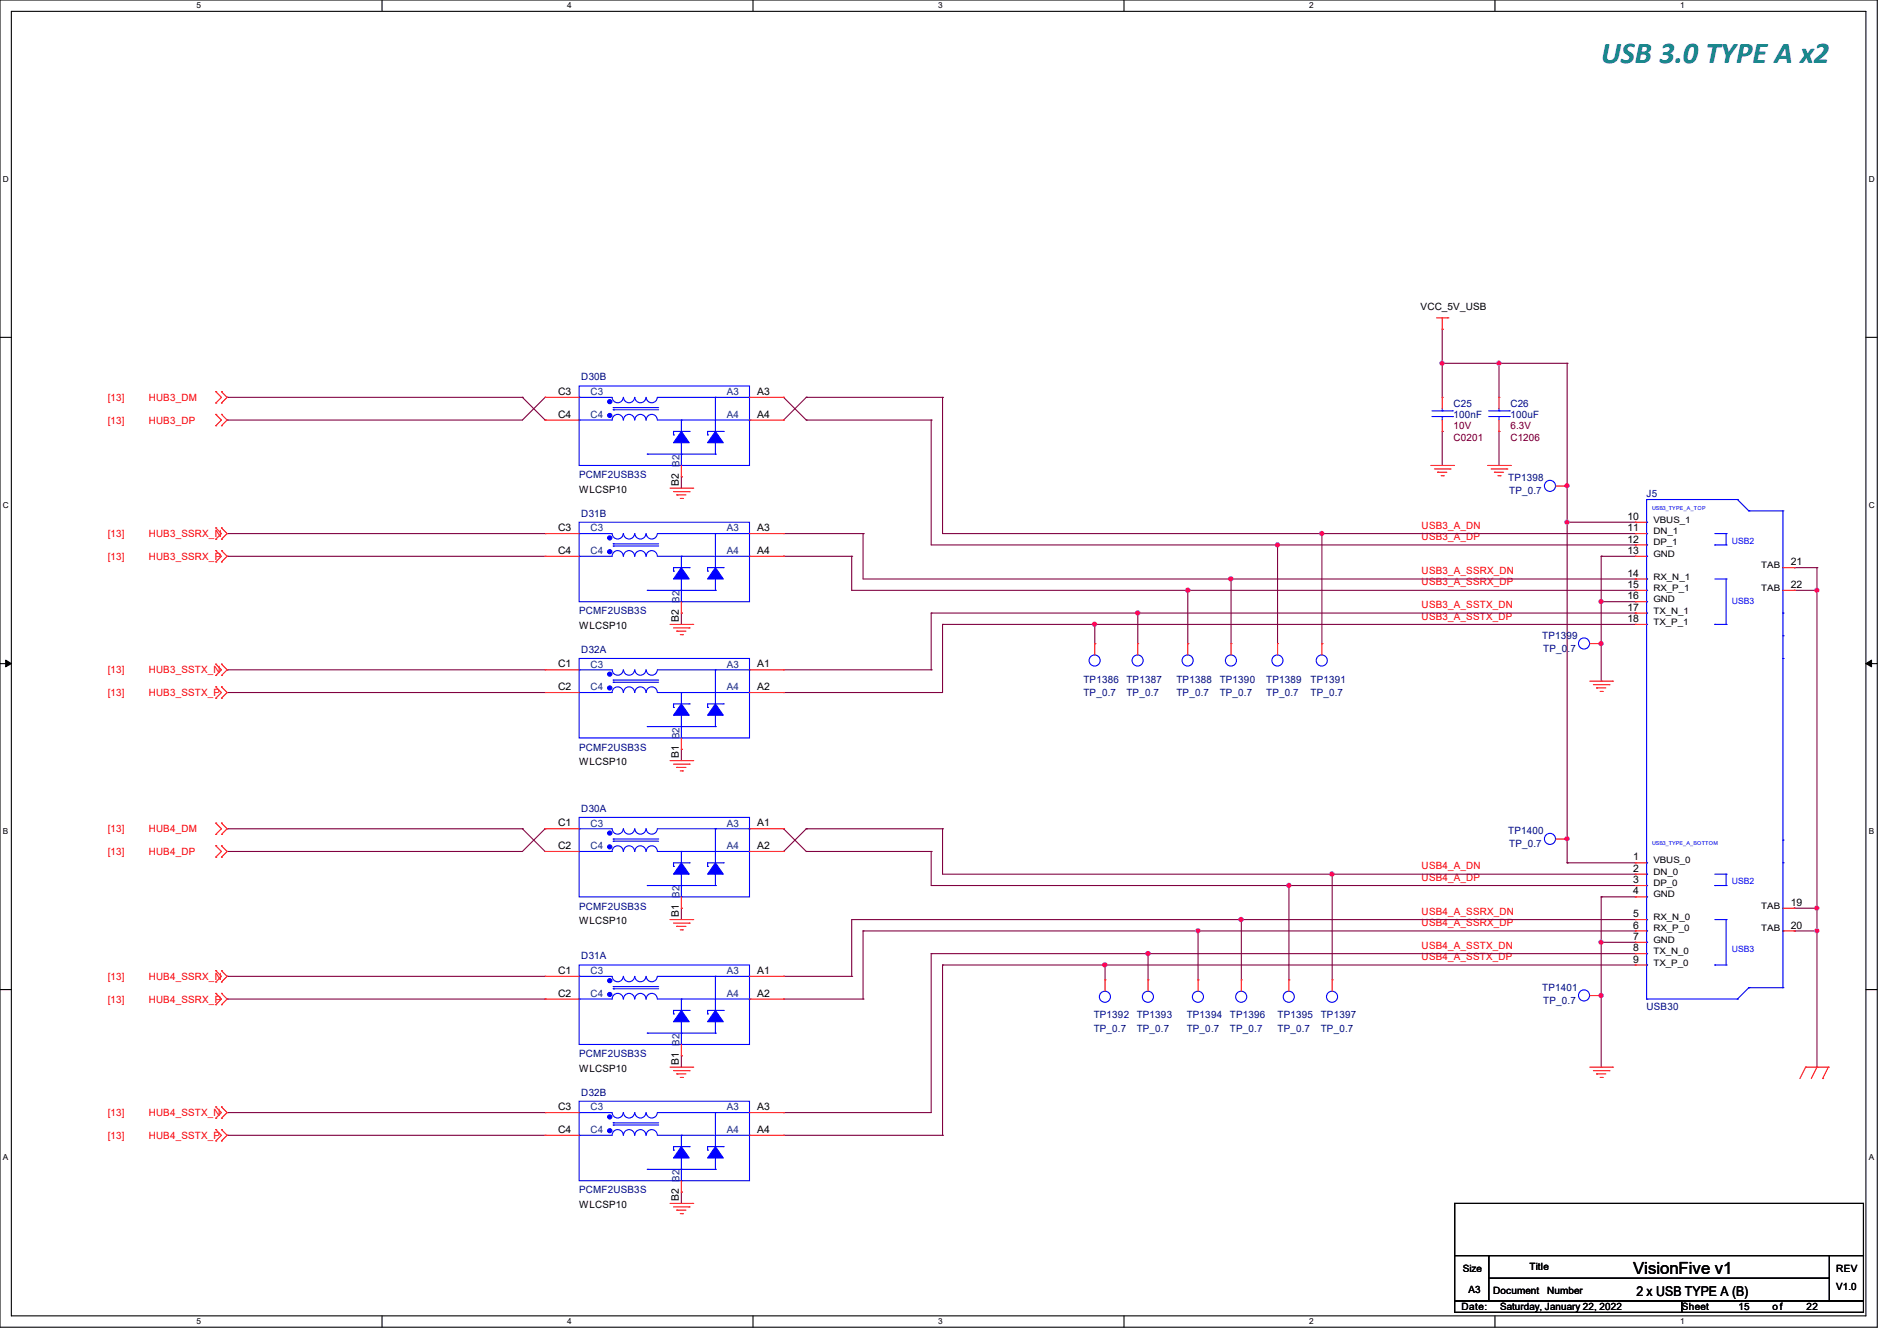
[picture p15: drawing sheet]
<svg xmlns="http://www.w3.org/2000/svg" width="297mm" height="210mm" viewBox="0 0 297 210" stroke-linecap="round" stroke-linejoin="round" font-family="sans-serif">
<defs><g id="words">
<text font-size="4.7" fill="#008080" x="250.7" y="9.9">USB 3.0 TYPE A x2</text>
<text font-size="2.6" x="255.7" y="199.6">VisionFive v1</text>
<text font-size="2.1" x="256.2" y="203">2 x USB TYPE A (B)</text>
<g font-size="1.6">
<text x="222.4" y="48.6">VCC_5V_USB</text>
<text x="87.4" y="61.8">C3</text>
<text x="87.4" y="65.4">C4</text>
<text x="118.6" y="61.8">A3</text>
<text x="118.6" y="65.4">A4</text>
<text x="90.7" y="77.2">WLCSP10</text>
<text x="106.3" y="76.1" transform="rotate(-90 106.3 76.1)">B2 B2</text>
<text x="87.4" y="83.2">C3</text>
<text x="118.6" y="83.2">A3</text>
<text x="254.8" y="81.4">10</text>
<text x="254.8" y="83.2">11</text>
<text x="87.4" y="86.7">C4</text>
<text x="118.6" y="86.7">A4</text>
<text x="254.8" y="85">12</text>
<text x="254.8" y="86.7">13</text>
<text x="280.4" y="88.5">21</text>
<text x="254.8" y="90.3">14</text>
<text x="254.8" y="92.1">15</text>
<text x="254.8" y="93.9">16</text>
<text x="254.8" y="95.6">17</text>
<text x="280.4" y="92.1">22</text>
<text x="90.7" y="98.5">WLCSP10</text>
<text x="106.3" y="97.4" transform="rotate(-90 106.3 97.4)">B2 B2</text>
<text x="254.8" y="97.4">18</text>
<text x="87.4" y="104.5">C1</text>
<text x="118.6" y="104.5">A1</text>
<text x="87.4" y="108.1">C2</text>
<text x="118.6" y="108.1">A2</text>
<text x="90.7" y="119.8">WLCSP10</text>
<text x="106.3" y="118.8" transform="rotate(-90 106.3 118.8)">B1 B2</text>
<text x="87.4" y="129.4">C1</text>
<text x="118.6" y="129.4">A1</text>
<text x="87.4" y="133">C2</text>
<text x="118.6" y="133">A2</text>
<text x="255.7" y="134.7">1</text>
<text x="255.7" y="136.5">2</text>
<text x="106.3" y="143.7" transform="rotate(-90 106.3 143.7)">B1 B2</text>
<text x="255.7" y="138.3">3</text>
<text x="255.7" y="140.1">4</text>
<text x="255.7" y="143.6">5</text>
<text x="280.4" y="141.9">19</text>
<text x="90.7" y="144.7">WLCSP10</text>
<text x="255.7" y="145.4">6</text>
<text x="255.7" y="147.2">7</text>
<text x="255.7" y="149">8</text>
<text x="280.4" y="145.4">20</text>
<text x="87.4" y="152.5">C1</text>
<text x="118.6" y="152.5">A1</text>
<text x="255.7" y="150.8">9</text>
<text x="87.4" y="156.1">C2</text>
<text x="118.6" y="156.1">A2</text>
<text x="90.7" y="167.8">WLCSP10</text>
<text x="106.3" y="166.8" transform="rotate(-90 106.3 166.8)">B1 B2</text>
<text x="87.4" y="173.9">C3</text>
<text x="118.6" y="173.9">A3</text>
<text x="87.4" y="177.4">C4</text>
<text x="118.6" y="177.4">A4</text>
<text x="90.7" y="189.2">WLCSP10</text>
<text x="106.3" y="188.1" transform="rotate(-90 106.3 188.1)">B2 B2</text>
<text x="229" y="199.1">Size</text>
<text x="229.9" y="202.5">A3</text>
<text x="233.8" y="202.7">Document</text>
<text x="239.5" y="199">Title</text>
<text x="242.2" y="202.7">Number</text>
<text x="287.5" y="202">V1.0</text>
<text x="287.5" y="199.1">REV</text>
<text x="228.8" y="205.2">Date:</text>
<text x="234.9" y="205.2">Saturday, January 22, 2022</text>
<text x="263.3" y="205.2">Sheet</text>
<text x="272.2" y="205.2">15</text>
<text x="277.5" y="205.2">o f</text>
<text x="282.9" y="205.2">22</text>
</g>
<g font-size="1.6" fill="#000080">
<text x="91" y="59.6">D30B</text>
<text x="227.6" y="63.7">C25</text>
<text x="227.6" y="65.4">100nF</text>
<text x="236.5" y="63.7">C26</text>
<text x="236.5" y="65.4">100uF</text>
<text x="90.7" y="74.9">PCMF2USB3S</text>
<text x="236.1" y="75.4">TP1398</text>
<text x="236.3" y="77.3">TP_0.7</text>
<text x="257.8" y="77.9">J5</text>
<text x="91" y="80.9">D31B</text>
<text x="90.7" y="96.2">PCMF2USB3S</text>
<text x="241.5" y="100.1">TP1399</text>
<text x="91" y="102.2">D32A</text>
<text x="169.6" y="106.9">TP1386</text>
<text x="176.4" y="106.9">TP1387</text>
<text x="184.2" y="106.9">TP1388</text>
<text x="191" y="106.9">TP1390</text>
<text x="198.2" y="106.9">TP1389</text>
<text x="205.2" y="106.9">TP1391</text>
<text x="241.6" y="102.1">TP_0.7</text>
<text x="169.6" y="109">TP_0.7</text>
<text x="176.4" y="109">TP_0.7</text>
<text x="184.2" y="109">TP_0.7</text>
<text x="191" y="109">TP_0.7</text>
<text x="198.2" y="109">TP_0.7</text>
<text x="205.2" y="109">TP_0.7</text>
<text x="90.7" y="117.6">PCMF2USB3S</text>
<text x="91" y="127.1">D30A</text>
<text x="236.1" y="130.7">TP1400</text>
<text x="236.3" y="132.7">TP_0.7</text>
<text x="90.7" y="142.4">PCMF2USB3S</text>
<text x="91" y="150.2">D31A</text>
<text x="241.5" y="155.2">TP1401</text>
<text x="171.2" y="159.5">TP1392</text>
<text x="171.2" y="161.6">TP_0.7</text>
<text x="178" y="159.5">TP1393</text>
<text x="178" y="161.6">TP_0.7</text>
<text x="185.8" y="159.5">TP1394</text>
<text x="185.8" y="161.6">TP_0.7</text>
<text x="192.6" y="159.5">TP1396</text>
<text x="192.6" y="161.6">TP_0.7</text>
<text x="200" y="159.5">TP1395</text>
<text x="200" y="161.6">TP_0.7</text>
<text x="206.8" y="159.5">TP1397</text>
<text x="206.8" y="161.6">TP_0.7</text>
<text x="241.6" y="157.2">TP_0.7</text>
<text x="257.8" y="158.2">USB30</text>
<text x="90.7" y="165.6">PCMF2USB3S</text>
<text x="91" y="171.6">D32B</text>
<text x="90.7" y="186.9">PCMF2USB3S</text>
</g>
<g font-size="1.6" fill="#f00">
<text x="16.9" y="62.8">[13]</text>
<text x="23.3" y="62.8">HUB3_DM</text>
<text x="16.9" y="66.3">[13]</text>
<text x="23.3" y="66.3">HUB3_DP</text>
<text x="222.6" y="82.8">USB3_A_DN</text>
<text x="16.9" y="87.7">[13]</text>
<text x="16.9" y="84.1">[13]</text>
<text x="23.3" y="87.7">HUB3_SSRX_P</text>
<text x="23.3" y="84.1">HUB3_SSRX_N</text>
<text x="222.6" y="89.9">USB3_A_SSRX_DN</text>
<text x="222.6" y="84.6">USB3_A_DP</text>
<text x="222.6" y="95.2">USB3_A_SSTX_DN</text>
<text x="222.6" y="91.7">USB3_A_SSRX_DP</text>
<text x="222.6" y="97">USB3_A_SSTX_DP</text>
<text x="16.9" y="105.4">[13]</text>
<text x="23.3" y="105.4">HUB3_SSTX_N</text>
<text x="16.9" y="109">[13]</text>
<text x="23.3" y="109">HUB3_SSTX_P</text>
<text x="16.9" y="130.3">[13]</text>
<text x="23.3" y="130.3">HUB4_DM</text>
<text x="16.9" y="133.9">[13]</text>
<text x="23.3" y="133.9">HUB4_DP</text>
<text x="222.6" y="137.9">USB4_A_DP</text>
<text x="222.6" y="136.1">USB4_A_DN</text>
<text x="222.6" y="143.3">USB4_A_SSRX_DN</text>
<text x="222.6" y="148.6">USB4_A_SSTX_DN</text>
<text x="222.6" y="145">USB4_A_SSRX_DP</text>
<text x="16.9" y="153.5">[13]</text>
<text x="23.3" y="153.5">HUB4_SSRX_N</text>
<text x="222.6" y="150.4">USB4_A_SSTX_DP</text>
<text x="16.9" y="157">[13]</text>
<text x="23.3" y="157">HUB4_SSRX_P</text>
<text x="16.9" y="178.3">[13]</text>
<text x="16.9" y="174.8">[13]</text>
<text x="23.3" y="178.3">HUB4_SSTX_P</text>
<text x="23.3" y="174.8">HUB4_SSTX_N</text>
</g>
<g font-size="1.6" fill="#004080">
<text x="92.5" y="61.9">C3</text>
<text x="92.5" y="65.4">C4</text>
<text x="113.8" y="61.9">A3</text>
<text x="113.8" y="65.4">A4</text>
<text x="92.5" y="83.2">C3</text>
<text x="113.8" y="83.2">A3</text>
<text x="92.5" y="86.8">C4</text>
<text x="113.8" y="86.8">A4</text>
<text x="92.5" y="104.6">C3</text>
<text x="113.8" y="104.6">A3</text>
<text x="92.5" y="108.1">C4</text>
<text x="113.8" y="108.1">A4</text>
<text x="92.5" y="129.5">C3</text>
<text x="113.8" y="129.5">A3</text>
<text x="92.5" y="133">C4</text>
<text x="113.8" y="133">A4</text>
<text x="92.5" y="152.6">C3</text>
<text x="113.8" y="152.6">A3</text>
<text x="92.5" y="156.1">C4</text>
<text x="113.8" y="156.1">A4</text>
<text x="92.5" y="173.9">C3</text>
<text x="113.8" y="173.9">A3</text>
<text x="92.5" y="177.5">C4</text>
<text x="113.8" y="177.5">A4</text>
</g>
<g font-size="1.6" fill="#800000">
<text x="227.6" y="69">C0201</text>
<text x="227.6" y="67.2">10V</text>
<text x="236.5" y="69">C1206</text>
<text x="236.5" y="67.2">6.3V</text>
</g>
<g font-size="1.4">
<text x="258.9" y="81.9">VBUS_1</text>
<text x="258.9" y="83.6">DN_1</text>
<text x="258.9" y="85.4">DP_1</text>
<text x="258.9" y="87.2">GND</text>
<text x="275.8" y="89">TAB</text>
<text x="258.9" y="90.8">RX_N_1</text>
<text x="258.9" y="92.5">RX_P_1</text>
<text x="258.9" y="94.3">GND</text>
<text x="275.8" y="92.5">TAB</text>
<text x="258.9" y="96.1">TX_N_1</text>
<text x="258.9" y="97.9">TX_P_1</text>
<text x="258.9" y="135.2">VBUS_0</text>
<text x="258.9" y="137">DN_0</text>
<text x="258.9" y="138.8">DP_0</text>
<text x="258.9" y="140.5">GND</text>
<text x="275.8" y="142.3">TAB</text>
<text x="258.9" y="144.1">RX_N_0</text>
<text x="258.9" y="145.9">RX_P_0</text>
<text x="258.9" y="147.7">GND</text>
<text x="258.9" y="149.4">TX_N_0</text>
<text x="275.8" y="145.9">TAB</text>
<text x="258.9" y="151.2">TX_P_0</text>
</g>
<g font-size="1.4" fill="#00f">
<text x="271.1" y="85.1">USB2</text>
<text x="271.1" y="94.6">USB3</text>
<text x="271.1" y="138.5">USB2</text>
<text x="271.1" y="149.1">USB3</text>
</g>
<g font-size="1.3">
<text x="30.8" y="1.3">5</text>
<text x="88.8" y="1.3">4</text>
<text x="146.9" y="1.3">3</text>
<text x="205" y="1.3">2</text>
<text x="263.1" y="1.3">1</text>
<text x=".5" y="28.4">D</text>
<text x="292.6" y="28.4">D</text>
<text x=".5" y="79.5">C</text>
<text x="292.6" y="79.5">C</text>
<text x=".5" y="130.6">B</text>
<text x="292.6" y="130.6">B</text>
<text x=".5" y="181.7">A</text>
<text x="292.6" y="181.7">A</text>
<text x="30.8" y="207.4">5</text>
<text x="88.8" y="207.4">4</text>
<text x="146.9" y="207.4">3</text>
<text x="205" y="207.4">2</text>
<text x="263.1" y="207.4">1</text>
</g>
<g font-size=".8" fill="#00f">
<text x="258.7" y="79.9">USB3_TYPE_A_TOP</text>
<text x="258.7" y="132.4">USB3_TYPE_A_BOTTOM</text>
</g>
</g></defs>
<path d="M0 0h293.9v207.9h-293.9zM1.8 1.8h290.3v204.3h-290.3z" fill="none" stroke="#000" stroke-width=".17"/>
<g fill="#fff">
<path d="M30.8 .2h.7v1.4h-.7z"/>
<path d="M30.8 206.2h.7v1.4h-.7z"/>
</g>
<path d="M59.8 0v1.8M59.8 206.1v1.8" fill="none" stroke="#000" stroke-width=".17"/>
<g fill="#fff">
<path d="M88.8 .2h.7v1.4h-.7z"/>
<path d="M88.8 206.2h.7v1.4h-.7z"/>
</g>
<path d="M117.9 0v1.8M117.9 206.1v1.8" fill="none" stroke="#000" stroke-width=".17"/>
<g fill="#fff">
<path d="M146.9 .2h.7v1.4h-.7z"/>
<path d="M146.9 206.2h.7v1.4h-.7z"/>
</g>
<path d="M176 0v1.8M176 206.1v1.8" fill="none" stroke="#000" stroke-width=".17"/>
<g fill="#fff">
<path d="M205 .2h.7v1.4h-.7z"/>
<path d="M205 206.2h.7v1.4h-.7z"/>
</g>
<path d="M234.1 0v1.8M234.1 206.1v1.8" fill="none" stroke="#000" stroke-width=".17"/>
<g fill="#fff">
<path d="M263.1 .2h.6v1.4h-.6z"/>
<path d="M263.1 206.2h.6v1.4h-.6z"/>
<path d="M.5 27.3h.9v1.4h-.9z"/>
<path d="M292.6 27.3h.9v1.4h-.9z"/>
<path d="M.5 78.4h.9v1.4h-.9z"/>
<path d="M292.6 78.4h.9v1.4h-.9z"/>
</g>
<path d="M0 52.8h1.8M292.1 52.8h1.8" fill="none" stroke="#000" stroke-width=".17"/>
<g fill="#fff">
<path d="M.5 129.5h.8v1.4h-.8z"/>
<path d="M292.6 129.5h.8v1.4h-.8z"/>
</g>
<path d="M0 103.9h1.8M292.1 103.9h1.8" fill="none" stroke="#000" stroke-width=".17"/>
<path d="M.9 103.4l.9 .5-.9 .5zM292.1 103.9l.9-.5v1z" fill="#000" stroke="#000" stroke-width=".16"/>
<g fill="#fff">
<path d="M.5 180.5h.8v1.4h-.8z"/>
<path d="M292.6 180.5h.8v1.4h-.8z"/>
</g>
<path d="M0 155h1.8M292.1 155h1.8M227.8 188.5h64v8.1h-64zM227.8 196.6h5.3v7.2h-5.3zM233.1 196.6h53.3v3.6h-53.3zM286.4 196.6h5.4v7.2h-5.4zM227.8 203.8h35.5v1.7h-35.5zM233.1 200.2h53.3v3.6h-53.3zM263.3 203.8h28.5v1.7h-28.5z" fill="none" stroke="#000" stroke-width=".17"/>
<g fill="none" stroke="#800040" stroke-width=".17">
<path d="M225.8 51.6h.1M225.8 56.9h.1M225.8 51.6v10.6M225.8 56.9h19.6M234.7 56.9h.1M234.7 56.9v5.3M245.4 56.9h.1M245.4 56.9v78.2M35.6 62.2h.1M35.6 65.8h.1M35.6 62.2h46.2M81.8 62.2h.1"/>
<path d="M81.8 62.2l3.5 3.6M85.3 62.2h.1M85.3 62.2l-3.5 3.6h-46.2M106.7 74.7h.1M106.7 74.7v1.8M122.7 62.2h.1M122.7 62.2l3.5 3.6M126.2 62.2h.1M126.2 65.8h.1M126.2 62.2h21.4M126.2 65.8h19.6M126.2 62.2l-3.5 3.6"/>
<path d="M145.8 65.8h.1M145.8 65.8v19.5h110.2M147.6 62.2h.1M147.6 62.2v21.4h108.4M225.8 67.6h.1M225.8 67.6v5.3M234.7 67.6h.1M234.7 67.6v5.3M245.4 76.1h.1M35.6 83.6h.1M35.6 87.1h.1M35.6 83.6h49.7"/>
<path d="M35.6 87.1h49.7M106.7 96h.1M106.7 96v1.8M122.7 87.1h.1M122.7 83.6h12.4M122.7 87.1h10.6M133.3 87.1h.1M133.3 87.1v5.4h122.7M135.1 83.6h.1M135.1 83.6v7.1h120.9M145.8 96h.1M145.8 96v8.9"/>
<path d="M145.8 96h110.2M147.6 97.8h.1M147.6 97.8v10.7h-24.9M147.6 97.8h108.4M171.4 97.8h.1M171.4 97.8v3M178.1 96h.1M178.1 96v4.8M186 92.5h.1M186 92.5v8.3M192.7 90.7h.1M192.7 90.7v10.1"/>
<path d="M200 85.3h.1M200 85.3v15.5M207 83.6h.1M207 83.6v17.2M245.4 81.8h.1M245.4 81.8h10.6M250.7 87.1h.1M250.7 94.2h.1M250.7 87.1h5.3M250.7 87.1v19.6M250.7 94.2h5.3M256 97.8h.1"/>
<path d="M256 96h.1M256 92.5h.1M256 90.7h.1M256 85.3h.1M256 83.6h.1M280.9 88.9h.1M280.9 92.5h.1M280.9 88.9h3.6M280.9 92.5h3.6M284.5 88.9h.1M284.5 92.5h.1M284.5 88.9v78.2"/>
<path d="M35.6 104.9h.1M35.6 108.5h.1M35.6 104.9h49.7M35.6 108.5h49.7M106.7 117.3h.1M106.7 117.3v1.8M122.7 108.5h.1M122.7 104.9h23.1M145.8 104.9h.1M171.4 100.8h.1M186 100.8h.1M207 100.8h.1"/>
<path d="M250.7 100.8h.1M250.7 106.7h.1M35.6 129.8h.1M35.6 133.3h.1M35.6 129.8h46.2M81.8 129.8h.1M81.8 129.8l3.5 3.5M85.3 129.8h.1M85.3 129.8l-3.5 3.5h-46.2M122.7 129.8h.1M122.7 129.8l3.5 3.5M126.2 129.8h.1"/>
<path d="M126.2 133.3h.1M126.2 129.8h21.4M126.2 133.3h19.6M126.2 129.8l-3.5 3.5M145.8 133.3h.1M145.8 133.3v5.4h110.2M147.6 129.8h.1M147.6 129.8v7.1h108.4M201.8 138.7h.1M201.8 138.7v14.8M208.6 136.9h.1M208.6 136.9v16.6"/>
<path d="M245.4 135.1h.1M245.4 131.4h.1M245.4 135.1h10.6M35.6 152.9h.1M35.6 156.5h.1M35.6 152.9h49.7M35.6 156.5h49.7M106.7 142.2h.1M106.7 142.2v1.8M122.7 152.9h.1M122.7 152.9h10.6M122.7 156.5h12.4"/>
<path d="M133.3 152.9h.1M135.1 145.8h.1M135.1 156.5h.1M135.1 145.8v10.7M135.1 145.8h120.9M145.8 149.4h.1M145.8 149.4v24.8h-23.1M145.8 149.4h110.2M147.6 151.1h.1M147.6 151.1v26.7M147.6 151.1h108.4M173 151.1h.1"/>
<path d="M173 151.1v2.4M179.7 149.4h.1M179.7 149.4v4.1M187.6 145.8h.1M187.6 145.8v7.7M194.4 144h.1M194.4 144v9.5M250.7 140.5h.1M250.7 155.9h.1M250.7 147.6h.1M250.7 140.5v26.6M250.7 140.5h5.3"/>
<path d="M250.7 147.6h5.3M256 144h-122.7v8.9M280.9 142.2h.1M280.9 145.8h.1M280.9 142.2h3.6M280.9 145.8h3.6M284.5 142.2h.1M284.5 145.8h.1M35.6 174.2h.1M35.6 177.8h.1M35.6 174.2h49.7M35.6 177.8h49.7"/>
<path d="M106.7 165.4h.1M106.7 165.4v1.7M122.7 174.2h.1M122.7 177.8h24.9M147.6 177.8h.1M250.7 167.1h.1M106.7 186.7h.1M106.7 186.7v1.8"/>
</g>
<g fill="#f0f" stroke="#f0f" stroke-width=".17">
<circle cx="225.8" cy="56.9" r=".32"/>
<circle cx="206.9" cy="83.5" r=".33"/>
<circle cx="200" cy="85.3" r=".32"/>
<circle cx="250.7" cy="94.2" r=".32"/>
<circle cx="192.7" cy="90.7" r=".33"/>
<circle cx="186" cy="92.4" r=".33"/>
<circle cx="284.5" cy="142.2" r=".32"/>
<circle cx="284.5" cy="92.4" r=".32"/>
<circle cx="178.1" cy="96" r=".33"/>
<circle cx="171.4" cy="97.8" r=".33"/>
<circle cx="208.5" cy="136.9" r=".33"/>
<circle cx="201.8" cy="138.7" r=".32"/>
<circle cx="250.7" cy="147.6" r=".32"/>
<circle cx="194.3" cy="144" r=".33"/>
<circle cx="187.6" cy="145.8" r=".32"/>
<circle cx="284.5" cy="145.8" r=".32"/>
<circle cx="179.8" cy="149.3" r=".33"/>
<circle cx="173" cy="151.1" r=".33"/>
<circle cx="245.3" cy="76.1" r=".32"/>
<circle cx="234.7" cy="56.9" r=".32"/>
<circle cx="250.7" cy="100.8" r=".32"/>
<circle cx="250.7" cy="155.9" r=".32"/>
<circle cx="245.3" cy="81.8" r=".32"/>
<circle cx="245.3" cy="131.4" r=".32"/>
</g>
<g fill="none" stroke="#f00" stroke-width=".17">
<path d="M224.9 49.8h1.8M225.8 51.6h.1M225.8 49.8v1.8M226.7 49.8h.1M33.8 66.7h.1M33.8 64.9h.1M33.8 63.1h.1M33.8 61.3h.1M33.8 64.9l.9 .9-.9 .9M33.8 61.3l.9 .9-.9 .9M34.7 64.9h.1M34.7 66.7h.1"/>
<path d="M34.7 61.3h.1M34.7 63.1h.1M34.7 64.9l.9 .9-.9 .9M34.7 61.3l.9 .9-.9 .9M85.3 62.2h.1M85.3 65.8h.1M85.3 62.2h5.4M85.3 65.8h5.4M104.9 76.5h3.6M105.5 77h2.4M106 77.5h.1M106 77.5h1.4"/>
<path d="M106.5 78.1h.3M106.7 74.7h.1M106.7 72.9v1.8M106.8 78.1h.1M107.9 77h.1M108.5 76.5h.1M117.3 62.2h5.4M117.3 65.8h5.4M122.7 62.2h.1M122.7 65.8h.1M224 72.9h3.6M224.6 73.4h2.4"/>
<path d="M225.1 74h.1M225.1 74h1.4M225.6 74.5h.4M225.8 62.2h.1M225.8 67.6h.1M225.8 62.2v1.8M225.8 65.8v1.8M226 74.5h.1M227 73.4h.1M227.6 72.9h.1M232.9 72.9h3.6M233.5 73.4h2.4"/>
<path d="M234 74h.1M234 74h1.4M234.5 74.5h.4M234.7 62.2h.1M234.7 67.6h.1M234.7 62.2v1.8M234.7 65.8v1.8M234.9 74.5h.1M235.9 73.4h.1M236.5 72.9h.1M243.6 76.1h1.8M245.4 76.1h.1"/>
<path d="M33.8 88h.1M33.8 86.2h.1M33.8 84.5h.1M33.8 82.7h.1M33.8 86.2l.9 .9-.9 .9M33.8 82.7l.9 .9-.9 .9M34.7 86.2h.1M34.7 88h.1M34.7 82.7h.1M34.7 84.5h.1M34.7 86.2l.9 .9-.9 .9M34.7 82.7l.9 .9-.9 .9"/>
<path d="M85.3 83.6h.1M85.3 87.1h.1M85.3 83.6h5.4M85.3 87.1h5.4M104.9 97.8h3.6M105.5 98.3h2.4M106 98.8h.1M106 98.8h1.4M106.5 99.4h.3M106.7 96h.1M106.7 94.2v1.8M106.8 99.4h.1"/>
<path d="M107.9 98.3h.1M108.5 97.8h.1M117.3 83.6h5.4M117.3 87.1h5.4M122.7 83.6h.1M122.7 87.1h.1M256 81.8h.1M256 83.6h.1M256 85.3h.1M256 87.1h.1M256 90.7h.1M256 92.5h.1"/>
<path d="M256 94.2h.1M256 96h.1M256 97.8h.1M256 97.8h1.8M256 83.6h1.8M256 87.1h1.8M256 81.8h1.8M256 85.3h1.8M256 90.7h1.8M256 92.5h1.8M256 94.2h1.8M256 96h1.8"/>
<path d="M279.1 92.5h1.8M279.1 88.9h1.8M280.9 88.9h.1M280.9 92.5h.1M33.8 109.3h.1M33.8 107.6h.1M33.8 105.8h.1M33.8 104h.1M33.8 107.6l.9 .9-.9 .8M33.8 104l.9 .9-.9 .9M34.7 107.6h.1M34.7 109.3h.1"/>
<path d="M34.7 104h.1M34.7 105.8h.1M34.7 107.6l.9 .9-.9 .8M34.7 104l.9 .9-.9 .9M85.3 104.9h.1M85.3 108.5h.1M85.3 104.9h5.4M85.3 108.5h5.4M104.9 119.1h3.6M105.5 119.7h2.4M106.7 117.3h.1M106.7 115.6v1.7"/>
<path d="M107.9 119.7h.1M108.5 119.1h.1M117.3 104.9h5.4M117.3 108.5h5.4M122.7 104.9h.1M122.7 108.5h.1M171.4 100.8h.1M171.4 100.8v1.8M178.1 100.8h.1M178.1 100.8v1.8M186 100.8h.1M186 100.8v1.8"/>
<path d="M192.7 100.8h.1M192.7 100.8v1.8M200 100.8h.1M200 100.8v1.8M207 100.8h.1M207 100.8v1.8M248.9 106.7h3.6M248.9 100.8h1.8M249.5 107.2h2.4M250 107.7h.1M250 107.7h1.4M250.5 108.3h.4"/>
<path d="M250.7 100.8h.1M250.9 108.3h.1M251.9 107.2h.1M252.5 106.7h.1M33.8 134.2h.1M33.8 132.5h.1M33.8 130.7h.1M33.8 128.9h.1M33.8 132.5l.9 .8-.9 .9M33.8 128.9l.9 .9-.9 .9M34.7 132.5h.1M34.7 134.2h.1"/>
<path d="M34.7 128.9h.1M34.7 130.7h.1M34.7 132.5l.9 .8-.9 .9M34.7 128.9l.9 .9-.9 .9M85.3 129.8h.1M85.3 133.3h.1M85.3 129.8h5.4M85.3 133.3h5.4M106 120.2h.1M106 120.2h1.4M106.5 120.7h.3M106.8 120.7h.1"/>
<path d="M117.3 129.8h5.4M117.3 133.3h5.4M122.7 129.8h.1M122.7 133.3h.1M243.6 131.4h1.8M245.4 131.4h.1M256 135.1h.1M256 136.9h.1M256 138.7h.1M256 135.1h1.8M256 136.9h1.8M256 138.7h1.8"/>
<path d="M33.8 157.4h.1M33.8 155.6h.1M33.8 153.8h.1M33.8 152h.1M33.8 155.6l.9 .9-.9 .9M33.8 152l.9 .9-.9 .9M34.7 155.6h.1M34.7 157.4h.1M34.7 152h.1M34.7 153.8h.1M34.7 155.6l.9 .9-.9 .9M34.7 152l.9 .9-.9 .9"/>
<path d="M85.3 152.9h.1M85.3 156.5h.1M85.3 152.9h5.4M85.3 156.5h5.4M104.9 144h3.6M105.5 144.6h2.4M106 145.1h.1M106 145.1h1.4M106.5 145.6h.3M106.7 142.2h.1M106.7 140.5v1.7M106.8 145.6h.1"/>
<path d="M107.9 144.6h.1M108.5 144h.1M117.3 152.9h5.4M117.3 156.5h5.4M122.7 152.9h.1M122.7 156.5h.1M173 153.5h.1M173 153.5v1.7M179.7 153.5h.1M179.7 153.5v1.7M187.6 153.5h.1M187.6 153.5v1.7"/>
<path d="M194.4 153.5h.1M194.4 153.5v1.7M201.8 153.5h.1M201.8 153.5v1.7M208.6 153.5h.1M208.6 153.5v1.7M248.9 155.9h1.8M250.7 155.9h.1M256 140.5h.1M256 144h.1M256 145.8h.1M256 147.6h.1"/>
<path d="M256 149.4h.1M256 151.1h.1M256 144h1.8M256 140.5h1.8M256 145.8h1.8M256 147.6h1.8M256 149.4h1.8M256 151.1h1.8M279.1 145.8h1.8M279.1 142.2h1.8M280.9 142.2h.1M280.9 145.8h.1"/>
<path d="M33.8 178.7h.1M33.8 176.9h.1M33.8 175.1h.1M33.8 173.4h.1M33.8 176.9l.9 .9-.9 .9M33.8 173.4l.9 .8-.9 .9M34.7 176.9h.1M34.7 178.7h.1M34.7 173.4h.1M34.7 175.1h.1M34.7 176.9l.9 .9-.9 .9M34.7 173.4l.9 .8-.9 .9"/>
<path d="M85.3 174.2h.1M85.3 177.8h.1M85.3 174.2h5.4M85.3 177.8h5.4M104.9 167.1h3.6M105.5 167.7h2.4M106 168.2h.1M106 168.2h1.4M106.5 168.7h.3M106.7 165.4h.1M106.7 163.6v1.8M106.8 168.7h.1"/>
<path d="M107.9 167.7h.1M108.5 167.1h.1M117.3 174.2h5.4M117.3 177.8h5.4M122.7 174.2h.1M122.7 177.8h.1M248.9 167.1h3.6M249.5 167.7h2.4M250 168.2h.1M250 168.2h1.4M250.5 168.7h.4M250.9 168.7h.1"/>
<path d="M251.9 167.7h.1M252.5 167.1h.1M282.7 167.1h.1M282.7 167.1h3.6M282.7 167.1l-.9 1.8M284.5 167.1h.1M284.5 167.1l-.9 1.8M285.4 168.9h.1M286.3 167.1h.1M286.3 167.1l-.9 1.8M104.9 188.5h3.6M105.5 189h2.4"/>
<path d="M106 189.5h.1M106 189.5h1.4M106.5 190.1h.3M106.7 186.7h.1M106.7 184.9v1.8M106.8 190.1h.1M107.9 189h.1M108.5 188.5h.1"/>
</g>
<g fill="none" stroke="#00f" stroke-width=".17">
<path d="M90.7 60.5h26.6v12.4h-26.6zM90.7 62.2h.1M90.7 65.8h.1M90.7 62.2h5.1a.87 .87 0 0 0 .9 .9 .87 .87 0 0 0 .9-.9M96 63.8h.1M96 64.2h.1M96 63.8h7.1M96 64.2h7.1M97.6 65.8a.87 .87 0 0 0-.9-.9 .87 .87 0 0 0-.9 .9h-5.1M97.6 65.8a.87 .87 0 0 1 .9-.9 .87 .87 0 0 1 .9 .9M97.6 62.2a.87 .87 0 0 0 .9 .9 .87 .87 0 0 0 .9-.9M99.4 65.8a.87 .87 0 0 1 .9-.9 .87 .87 0 0 1 .8 .9"/>
<path d="M99.4 62.2a.87 .87 0 0 0 .9 .9 .87 .87 0 0 0 .8-.9M101.2 62.2a.87 .87 0 0 0 .8 .9 .87 .87 0 0 0 .9-.9M101.2 65.8a.87 .87 0 0 1 .8-.9 .87 .87 0 0 1 .9 .9M101.3 71.1h.1M101.3 71.1h10.7M103 62.2h14.3M103 65.8h14.3M105.5 68.1h.1M106.7 65.8h.1M106.7 71.1h.1M106.7 72.9h.1M106.7 65.8v1.8"/>
<path d="M106.7 69.3v3.6M107.9 67.6h.1M107.9 67.6h-2.4v.5M110.8 68.1h.1M112 62.2h.1M112 71.1h.1M112 62.2v5.4M112 69.3v1.8M113.2 67.6h.1M113.2 67.6h-2.4v.5M117.3 62.2h.1M117.3 65.8h.1"/>
<path d="M224.2 64.3h3.2M224.2 65.2h3.2M225.8 65.2h.1M225.8 64.3h.1M225.8 64v.3M225.8 65.2v.6M227.4 64.3h.1M227.4 65.2h.1M233.1 64.3h3.2M233.1 65.2h3.2M234.7 65.2h.1M234.7 64.3h.1"/>
<path d="M234.7 64v.3M234.7 65.2v.6M236.3 64.3h.1M236.3 65.2h.1M272 78.2h.1M272 78.2h-14.2v78.3M272 78.2l1.8 1.8M90.7 81.8h26.6v12.4h-26.6zM90.7 83.6h.1M90.7 87.1h.1M90.7 83.6h5.1a.87 .87 0 0 0 .9 .8 .87 .87 0 0 0 .9-.8M96 85.2h.1"/>
<path d="M96 85.5h.1M96 85.2h7.1M96 85.5h7.1M97.6 87.1a.87 .87 0 0 0-.9-.9 .87 .87 0 0 0-.9 .9h-5.1M97.6 87.1a.87 .87 0 0 1 .9-.9 .87 .87 0 0 1 .9 .9M97.6 83.6a.87 .87 0 0 0 .9 .8 .87 .87 0 0 0 .9-.8M99.4 87.1a.87 .87 0 0 1 .9-.9 .87 .87 0 0 1 .8 .9M99.4 83.6a.87 .87 0 0 0 .9 .8 .87 .87 0 0 0 .8-.8M101.2 83.6a.87 .87 0 0 0 .8 .8 .87 .87 0 0 0 .9-.8M101.2 87.1a.87 .87 0 0 1 .8-.9 .87 .87 0 0 1 .9 .9M101.3 92.5h.1M101.3 92.5h10.7"/>
<path d="M103 83.6h14.3M103 87.1h14.3M105.5 89.5h.1M106.7 87.1h.1M106.7 92.5h.1M106.7 94.2h.1M106.7 87.1v1.8M106.7 90.7v3.5M107.9 88.9h.1M107.9 88.9h-2.4v.6M110.8 89.5h.1M112 83.6h.1"/>
<path d="M112 92.5h.1M112 83.6v5.3M112 90.7v1.8M113.2 88.9h.1M113.2 88.9h-2.4v.6M117.3 83.6h.1M117.3 87.1h.1M257.8 97.8h.1M257.8 96h.1M257.8 94.2h.1M257.8 92.5h.1M257.8 90.7h.1"/>
<path d="M257.8 87.1h.1M257.8 81.8h.1M257.8 83.6h.1M257.8 85.3h.1M268.5 85.3h.1M268.5 97.8h.1M268.5 83.6h1.8M268.5 85.3h1.8M268.5 97.8h1.8M268.5 90.7h1.8M270.3 83.6h.1M270.3 85.3h.1"/>
<path d="M270.3 90.7h.1M270.3 97.8h.1M270.3 83.6v1.7M270.3 90.7v7.1M273.8 80h.1M273.8 80h5.3M279.1 80h.1M279.1 99.6h.1M279.1 96h.1M279.1 92.5h.1M279.1 88.9h.1M279.1 80v74.7"/>
<path d="M90.7 103.1h26.6v12.5h-26.6zM90.7 104.9h.1M90.7 108.5h.1M90.7 104.9h5.1a.87 .87 0 0 0 .9 .8 .87 .87 0 0 0 .9-.8M96 106.5h.1M96 106.8h.1M96 106.5h7.1M96 106.8h7.1M97.6 108.5a.87 .87 0 0 0-.9-.9 .87 .87 0 0 0-.9 .9h-5.1M97.6 108.5a.87 .87 0 0 1 .9-.9 .87 .87 0 0 1 .9 .9M97.6 104.9a.87 .87 0 0 0 .9 .8 .87 .87 0 0 0 .9-.8M99.4 108.5a.87 .87 0 0 1 .9-.9 .87 .87 0 0 1 .8 .9"/>
<path d="M99.4 104.9a.87 .87 0 0 0 .9 .8 .87 .87 0 0 0 .8-.8M101.2 104.9a.87 .87 0 0 0 .8 .8 .87 .87 0 0 0 .9-.8M101.2 108.5a.87 .87 0 0 1 .8-.9 .87 .87 0 0 1 .9 .9M101.3 113.8h.1M101.3 113.8h10.7M103 104.9h14.3M103 108.5h14.3M105.5 110.8h.1M106.7 108.5h.1M106.7 113.8h.1M106.7 115.6h.1M106.7 108.5v1.7"/>
<path d="M106.7 112v3.6M107.9 110.2h.1M107.9 110.2h-2.4v.6M110.8 110.8h.1M112 104.9h.1M112 113.8h.1M112 104.9v5.3M112 112v1.8M113.2 110.2h.1M113.2 110.2h-2.4v.6M117.3 104.9h.1M117.3 108.5h.1"/>
<path d="M279.1 103.1h.1M90.7 128h26.6v12.5h-26.6zM90.7 129.8h.1M90.7 133.3h.1M90.7 129.8h5.1a.87 .87 0 0 0 .9 .8 .87 .87 0 0 0 .9-.8M90.7 133.3h5.1a.87 .87 0 0 1 .9-.8 .87 .87 0 0 1 .9 .8M96 131.4h.1M96 131.7h.1M96 131.4h7.1M96 131.7h7.1M97.6 133.3a.87 .87 0 0 1 .9-.8 .87 .87 0 0 1 .9 .8M97.6 129.8a.87 .87 0 0 0 .9 .8 .87 .87 0 0 0 .9-.8"/>
<path d="M99.4 133.3a.87 .87 0 0 1 .9-.8 .87 .87 0 0 1 .8 .8M99.4 129.8a.87 .87 0 0 0 .9 .8 .87 .87 0 0 0 .8-.8M101.2 129.8a.87 .87 0 0 0 .8 .8 .87 .87 0 0 0 .9-.8M101.2 133.3a.87 .87 0 0 1 .8-.8 .87 .87 0 0 1 .9 .8M101.3 138.7h.1M101.3 138.7h10.7M103 129.8h14.3M103 133.3h14.3M105.5 135.7h.1M106.7 133.3h.1M106.7 138.7h.1M106.7 133.3v1.8"/>
<path d="M106.7 136.9v3.6M107.9 135.1h.1M107.9 135.1h-2.4v.6M110.8 135.7h.1M112 129.8h.1M112 138.7h.1M112 129.8v5.3M112 136.9v1.8M113.2 135.1h.1M113.2 135.1h-2.4v.6M117.3 129.8h.1M117.3 133.3h.1"/>
<path d="M257.8 136.9h.1M257.8 138.7h.1M257.8 135.1h.1M268.5 138.7h.1M268.5 138.7h1.8M268.5 136.9h1.8M270.3 136.9h.1M270.3 138.7h.1M270.3 136.9v1.8M279.1 131.6h.1M279.1 135.1h.1M90.7 151.1h26.6v12.5h-26.6z"/>
<path d="M90.7 152.9h.1M90.7 156.5h.1M90.7 152.9h5.1a.87 .87 0 0 0 .9 .9 .87 .87 0 0 0 .9-.9M90.7 156.5h5.1a.87 .87 0 0 1 .9-.9 .87 .87 0 0 1 .9 .9M96 154.5h.1M96 154.9h.1M96 154.5h7.1M96 154.9h7.1M97.6 156.5a.87 .87 0 0 1 .9-.9 .87 .87 0 0 1 .9 .9M97.6 152.9a.87 .87 0 0 0 .9 .9 .87 .87 0 0 0 .9-.9M99.4 156.5a.87 .87 0 0 1 .9-.9 .87 .87 0 0 1 .8 .9M99.4 152.9a.87 .87 0 0 0 .9 .9 .87 .87 0 0 0 .8-.9"/>
<path d="M101.2 152.9a.87 .87 0 0 0 .8 .9 .87 .87 0 0 0 .9-.9M101.2 156.5a.87 .87 0 0 1 .8-.9 .87 .87 0 0 1 .9 .9M103 152.9h14.3M103 156.5h14.3M105.5 158.8h.1M106.7 140.5h.1M106.7 156.5h.1M106.7 156.5v1.7M107.9 158.2h.1M107.9 158.2h-2.4v.6M110.8 158.8h.1M112 152.9h.1"/>
<path d="M112 152.9v5.3M113.2 158.2h.1M113.2 158.2h-2.4v.6M117.3 152.9h.1M117.3 156.5h.1M257.8 151.1h.1M257.8 149.4h.1M257.8 147.6h.1M257.8 145.8h.1M257.8 140.5h.1M257.8 144h.1M257.8 156.5h.1"/>
<path d="M257.8 156.5h14.2M268.5 151.1h.1M268.5 151.1h1.8M268.5 144h1.8M270.3 144h.1M270.3 151.1h.1M270.3 144v7.1M272 156.5h.1M273.8 154.7h.1M273.8 154.7l-1.8 1.8M273.8 154.7h5.3M279.1 145.8h.1"/>
<path d="M279.1 142.2h.1M279.1 154.7h.1M90.7 172.5h26.6v12.4h-26.6zM90.7 174.2h.1M90.7 177.8h.1M90.7 174.2h5.1a.87 .87 0 0 0 .9 .9 .87 .87 0 0 0 .9-.9M90.7 177.8h5.1a.87 .87 0 0 1 .9-.9 .87 .87 0 0 1 .9 .9M96 175.9h.1M96 176.2h.1M96 175.9h7.1M96 176.2h7.1M97.6 177.8a.87 .87 0 0 1 .9-.9 .87 .87 0 0 1 .9 .9"/>
<path d="M97.6 174.2a.87 .87 0 0 0 .9 .9 .87 .87 0 0 0 .9-.9M99.4 177.8a.87 .87 0 0 1 .9-.9 .87 .87 0 0 1 .8 .9M99.4 174.2a.87 .87 0 0 0 .9 .9 .87 .87 0 0 0 .8-.9M101.2 174.2a.87 .87 0 0 0 .8 .9 .87 .87 0 0 0 .9-.9M101.2 177.8a.87 .87 0 0 1 .8-.9 .87 .87 0 0 1 .9 .9M101.3 161.8h.1M101.3 161.8h10.7M103 174.2h14.3M103 177.8h14.3M106.7 177.8h.1M106.7 161.8h.1M106.7 163.6h.1"/>
<path d="M106.7 160v3.6M106.7 177.8v1.8M107.9 179.6h.1M107.9 179.6h-2.4v.5M112 174.2h.1M112 161.8h.1M112 160v1.8M112 174.2v5.4M113.2 179.6h.1M113.2 179.6h-2.4v.5M117.3 174.2h.1M117.3 177.8h.1"/>
<path d="M101.3 183.1h.1M101.3 183.1h10.7M105.5 180.1h.1M106.7 183.1h.1M106.7 184.9h.1M106.7 181.4v3.5M110.8 180.1h.1M112 183.1h.1M112 181.4v1.7"/>
<circle cx="242.7" cy="76.1" r=".87"/>
<circle cx="171.4" cy="103.4" r=".87"/>
<circle cx="178.1" cy="103.4" r=".87"/>
<circle cx="185.9" cy="103.4" r=".87"/>
<circle cx="192.7" cy="103.4" r=".87"/>
<circle cx="200" cy="103.4" r=".87"/>
<circle cx="206.9" cy="103.4" r=".87"/>
<circle cx="248" cy="100.8" r=".87"/>
<circle cx="242.7" cy="131.4" r=".87"/>
<circle cx="173" cy="156.1" r=".87"/>
<circle cx="179.7" cy="156.1" r=".87"/>
<circle cx="187.6" cy="156.1" r=".87"/>
<circle cx="194.3" cy="156.1" r=".87"/>
<circle cx="201.8" cy="156.1" r=".87"/>
<circle cx="208.6" cy="156.1" r=".87"/>
<circle cx="248" cy="155.9" r=".87"/>
</g>
<g fill="#00f" stroke="#00f" stroke-width=".17">
<path d="M106.7 67.6l1.2 1.7h-2.4z" fill-rule="evenodd"/>
<path d="M112 67.6l1.2 1.7h-2.4z" fill-rule="evenodd"/>
<path d="M106.7 179.6l1.2 1.8h-2.4z" fill-rule="evenodd"/>
<path d="M112 179.6l1.2 1.8h-2.4z" fill-rule="evenodd"/>
<path d="M106.7 88.9l1.2 1.8h-2.4z" fill-rule="evenodd"/>
<path d="M112 88.9l1.2 1.8h-2.4z" fill-rule="evenodd"/>
<path d="M106.7 135.1l1.2 1.8h-2.4z" fill-rule="evenodd"/>
<path d="M112 135.1l1.2 1.8h-2.4z" fill-rule="evenodd"/>
<path d="M106.7 158.2l1.2 1.8h-2.4z" fill-rule="evenodd"/>
<path d="M112 158.2l1.2 1.8h-2.4z" fill-rule="evenodd"/>
<path d="M106.7 110.2l1.2 1.8h-2.4z" fill-rule="evenodd"/>
<path d="M112 110.2l1.2 1.8h-2.4z" fill-rule="evenodd"/>
<circle cx="95.5" cy="62.9" r=".33"/>
<circle cx="95.5" cy="65.1" r=".33"/>
<circle cx="95.5" cy="174.9" r=".33"/>
<circle cx="95.5" cy="177.1" r=".33"/>
<circle cx="95.5" cy="84.2" r=".33"/>
<circle cx="95.5" cy="86.4" r=".33"/>
<circle cx="95.5" cy="130.5" r=".33"/>
<circle cx="95.5" cy="132.6" r=".33"/>
<circle cx="95.5" cy="153.6" r=".33"/>
<circle cx="95.5" cy="155.7" r=".33"/>
<circle cx="95.5" cy="105.6" r=".33"/>
<circle cx="95.5" cy="107.7" r=".33"/>
</g>
<use href="#words"/>
</svg>
